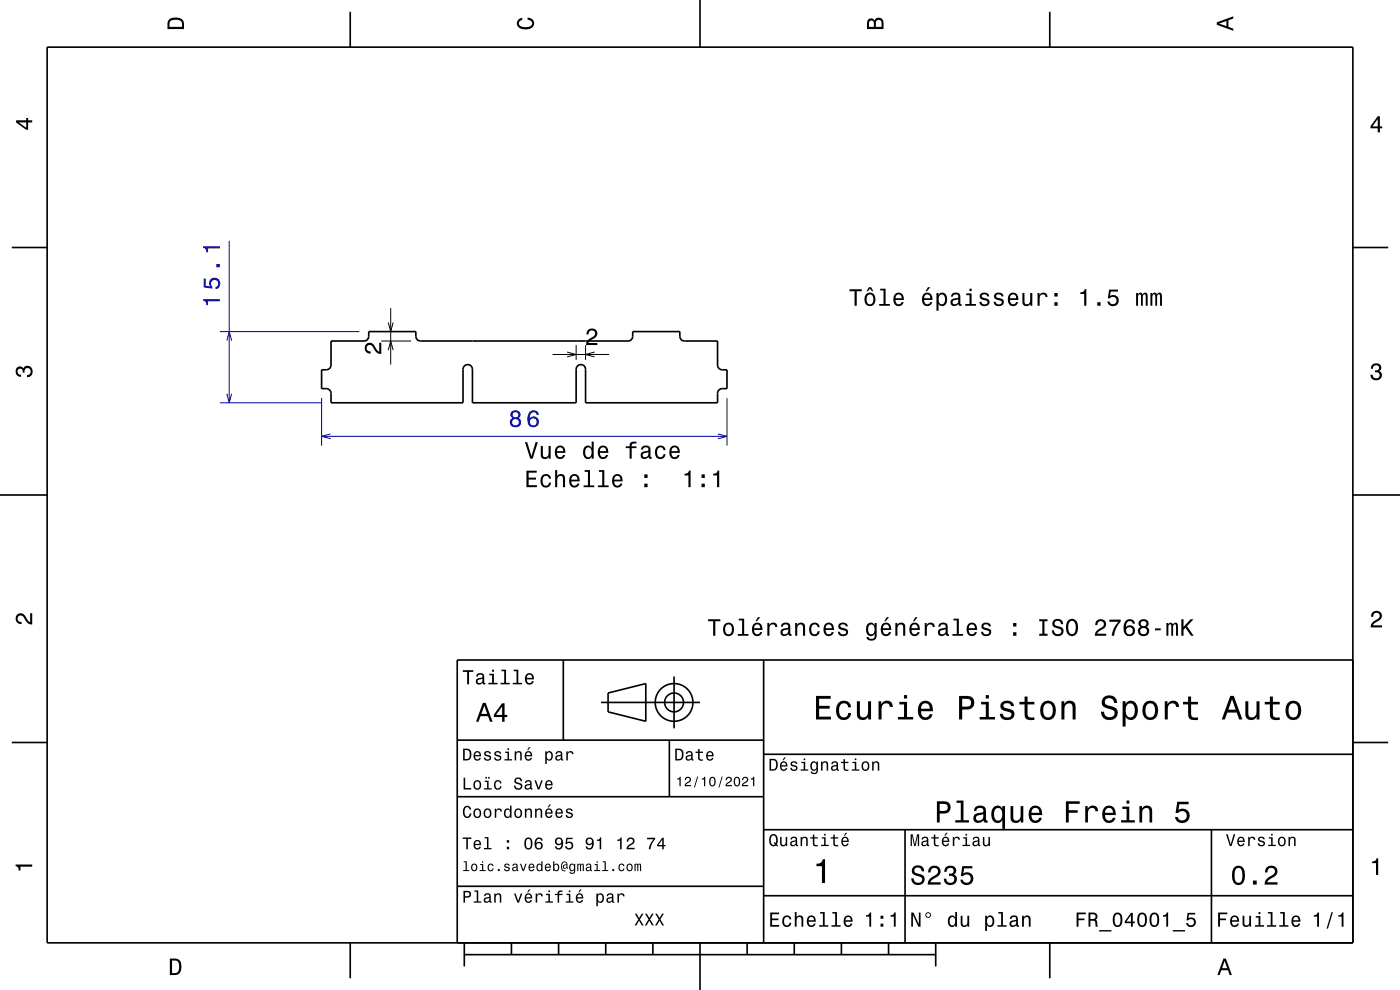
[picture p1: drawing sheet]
<svg xmlns="http://www.w3.org/2000/svg" width="297mm" height="210mm" viewBox="0 0 297 210" stroke-linecap="round" stroke-linejoin="round" font-family="sans-serif">
<path d="M46.6 70.3h29.6M46.6 85.4h21.6M68.2 84.4v10.2M154.2 84.4v10.2" fill="none" stroke="#0000a0" stroke-width=".21"/>
<path d="M80.9 72.3h6.3M122.2 73.2v3.1M124.2 73.2v3.1" fill="none" stroke="#000" stroke-width=".21"/>
<g fill="none" stroke="#000" stroke-width=".35">
<path d="M10 10h277v190h-277zM74.3 2.5v7.5M148.5 0v10M222.7 2.5v7.5M2.5 52.5h7.5M287 52.5h7.5M70.2 72.3h7.3l.4-.2 .3-.4v-1.4h10a1.87 1.87 0 0 0 .3 1.7l.7 .3h44l.5-.1 .4-.3 .1-.5v-1.1h10a1.87 1.87 0 0 0 .3 1.7l.7 .3h7l.1 5.4 .2 .4 .4 .3h1.3v4a1.87 1.87 0 0 0-1.7 .3l-.3 .7v2h-28v-7.1a1 1 0 0 0-1-1 1 1 0 0 0-1 1v7.1h-22v-7.1a1 1 0 0 0-1-1 1 1 0 0 0-1 1v7.1h-28l-.1-2.4-.6-.5-1.3-.1v-4a1.87 1.87 0 0 0 1.7-.2l.3-.7zM0 105h10M287 105h10M119.5 140v17M162 140v60M287 140h-190v60"/>
<path d="M2.5 157.5h7.5M97 157h65M127.5 149h21M129 147l8-2v8l-8-2zM142 157v12M143 143.5v11M287 157.5h7.5M97 169h65M162 176h125M162 160h125M192 176v24M257 176v24"/>
<path d="M97 188h65M162 190h125M74.3 200v7.5M98.5 202.5h100M98.5 200v5M108.5 200v2.5M118.5 200v2.5M128.5 200v2.5M138.5 200v2.5M148.5 200v10M158.5 200v2.5M168.5 200v2.5"/>
<path d="M178.5 200v2.5M188.5 200v2.5M198.5 200v5M222.7 200v7.5"/>
<circle cx="143" cy="149" r="2"/>
<circle cx="143" cy="149" r="4"/>
</g>
<g fill="#000">
<path d="M36 4a2.18 2.18 0 0 0-.5 2.2h3.5v-1.2a1.43 1.43 0 0 0-1.7-1.3zM36.3 4.4a2.15 2.15 0 0 1 2.2 .3l.1 1h-2.6v-1z" fill-rule="evenodd"/>
<path d="M109.9 4.2l.9-.4v.4a.7 .7 0 0 0-.7 .5 .7 .7 0 0 0 .3 .8 1.7 1.7 0 0 0 2.5-.5 .9 .9 0 0 0-1-.8v-.5a1.24 1.24 0 0 1 1.4 1.1 1.24 1.24 0 0 1-1 1.4 2.22 2.22 0 0 1-2.5-.7l-.2-.5z" fill-rule="evenodd"/>
<path d="M184.2 4.2l-.3 .7v1.3h3.5v-1.3a.98 .98 0 0 0-.7-1.1 .98 .98 0 0 0-1.2 .6 .84 .84 0 0 0-1.3-.2zM184.5 4.5a.54 .54 0 0 1 .6-.1 .54 .54 0 0 1 .3 .6v.7h-1zM185.9 4.4a.62 .62 0 0 1 .8-.1 .62 .62 0 0 1 .3 .6v.8h-1.2z" fill-rule="evenodd"/>
<path d="M258.1 4.7v.6l3.5 1.2v-.4l-1-.4v-1.4l1-.4v-.4zM258.6 5l1.6-.5v1z" fill-rule="evenodd"/>
<path d="M3.4 25.5v.5l2.1 1.5h.5v-1.5h.8v-.5h-.8v-.5h-.4v.5zM4 26h1.6v1.1z" fill-rule="evenodd"/>
<path d="M292.3 24.7l-1.6 2.1v.4h1.6v.9h.4v-.9h.5v-.4h-.5v-2.1zM292.3 25.2v1.6h-1.1z" fill-rule="evenodd"/>
<path d="M180.2 61.4v.4h1.1v3.1h.5v-3.1h1v-.4zM184.3 60.9l-.5 .9h.3l.5-.6 .4 .6h.3l-.5-.9zM183.7 62.4a1.53 1.53 0 0 0 .9 2.6 1.48 1.48 0 0 0 1.1-1.5 1.48 1.48 0 0 0-1.1-1.4l-.5 .1zM184 62.7a.67 .67 0 0 1 .7-.2 .67 .67 0 0 1 .5 .5 1.11 1.11 0 0 1-.6 1.6 1.17 1.17 0 0 1-.6-1.9zM186.7 61.2v.4h.7v2.9h-.9v.4h2.3v-.4h-.9v-3.3zM189.8 62.4a1.54 1.54 0 0 0 .8 2.6 1.06 1.06 0 0 0 1.1-.9h-.4l-.3 .3-.3 .2a.76 .76 0 0 1-.7-1h1.7a1.16 1.16 0 0 0-.4-1.3 1.16 1.16 0 0 0-1.5 .1zM190.2 62.7a.66 .66 0 0 1 .8-.2 .66 .66 0 0 1 .3 .8h-1.3zM196.9 60.9l-.6 .9h.3l.7-.9zM195.9 62.4a1.54 1.54 0 0 0 .8 2.6 1.05 1.05 0 0 0 1.1-.9h-.5l-.2 .3-.4 .2a.76 .76 0 0 1-.7-1h1.8a1.16 1.16 0 0 0-.5-1.3 1.16 1.16 0 0 0-1.4 .1zM196.2 62.7a.66 .66 0 0 1 .8-.2 .66 .66 0 0 1 .4 .8h-1.4zM198.7 62.1v3.8h.4v-1.5a.93 .93 0 0 0 1 .5 .93 .93 0 0 0 .8-.8 1.5 1.5 0 0 0-1-2l-.5 .1-.3 .4v-.5zM199.3 62.7a.63 .63 0 0 1 .7-.2 .63 .63 0 0 1 .4 .6 1.13 1.13 0 0 1-.6 1.5 1.18 1.18 0 0 1-.5-1.9zM202 62.3l-.2 .6h.3a.55 .55 0 0 1 .7-.5 .55 .55 0 0 1 .4 .8h-.2a1 1 0 0 0-1.1 .2 1 1 0 0 0-.2 1.1 .94 .94 0 0 0 1.6 0l.1 .3 .6 .1v-.4h-.2l-.1-1.6a1.02 1.02 0 0 0-1.7-.6zM202.2 63.8l1.1-.3a.77 .77 0 0 1-.2 .9 .77 .77 0 0 1-.9 0zM205 62.2v.4h.7v1.9h-.9v.4h2.2v-.4h-.9v-2.3zM205.7 61.2v.5h.4v-.5zM208.1 62.3a.76 .76 0 0 0-.2 .8 .76 .76 0 0 0 .7 .5l.9 .4a.63 .63 0 0 1-.6 .6 .63 .63 0 0 1-.7-.6h-.4a1.07 1.07 0 0 0 1.2 .9 1.07 1.07 0 0 0 .9-1.2l-.4-.3-1.1-.3a.54 .54 0 0 1 .4-.7 .54 .54 0 0 1 .6 .5h.5a1.03 1.03 0 0 0-.7-.9 1.03 1.03 0 0 0-1.1 .3zM211.1 62.3a.76 .76 0 0 0-.2 .8 .76 .76 0 0 0 .7 .5l.9 .4a.63 .63 0 0 1-.6 .6 .63 .63 0 0 1-.7-.6h-.4a1.07 1.07 0 0 0 1.2 .9 1.07 1.07 0 0 0 .9-1.2l-.4-.3-1.1-.3a.53 .53 0 0 1 .4-.7 .53 .53 0 0 1 .7 .5h.4a1.03 1.03 0 0 0-.7-.9 1.03 1.03 0 0 0-1.1 .3zM214.1 62.4a1.54 1.54 0 0 0 .8 2.6 1.06 1.06 0 0 0 1.1-.9h-.4l-.3 .3-.3 .2a.76 .76 0 0 1-.7-1h1.7a1.17 1.17 0 0 0-.5-1.3 1.17 1.17 0 0 0-1.4 .1zM214.5 62.7a.66 .66 0 0 1 .7-.2 .66 .66 0 0 1 .4 .8h-1.3zM216.9 62.1v1.8a.89 .89 0 0 0 .6 1 .89 .89 0 0 0 1.1-.5v.5h.4v-2.8h-.5v1.6a.64 .64 0 0 1-.3 .8 .64 .64 0 0 1-.8-.3l-.1-2.1zM220.1 62.1v2.8h.5v-1.6a.66 .66 0 0 1 .3-.8 .66 .66 0 0 1 .8 .3l.1 .2h.4a.89 .89 0 0 0-.7-.9 .89 .89 0 0 0-1 .5v-.5zM223.7 64.1v.8h.7v-.8zM223.7 62.1v.8h.7v-.8zM229.2 62v.4h.8v2.5h.5v-3.6h-.4a.77 .77 0 0 1-.9 .7zM232.8 64.1v.8h.7v-.8zM235.3 61.4l-.3 1.9h.4a.79 .79 0 0 1 1.2-.2 .79 .79 0 0 1 0 1.2 .79 .79 0 0 1-1.1-.1l-.1-.3h-.5a1.21 1.21 0 0 0 1.5 1.1 1.21 1.21 0 0 0 .8-1.6 1.21 1.21 0 0 0-1.7-.6l.1-1h1.6v-.4zM241 62.1v2.8h.4l.1-2.1 .3-.4 .2 .3 .1 2.2h.3v-1.9a.5 .5 0 0 1 .4-.6l.2 .2 .1 .4v1.9h.4v-1.9a.69 .69 0 0 0-.6-.9l-.5 .3-.2-.2-.3-.1-.5 .3v-.3zM244.1 62.1v2.8h.4v-1.9l.2-.5h.3l.1 .2v2.2h.4v-2.1l.3-.4 .2 .2 .1 .4v1.9h.4v-1.9a.69 .69 0 0 0-.5-.9l-.6 .3-.2-.2-.3-.1-.5 .3v-.3z" fill-rule="evenodd"/>
<path d="M291.1 77.4a1.08 1.08 0 0 1 1.4-.2 1.08 1.08 0 0 1 .4 1.2l-.3 .3a1.06 1.06 0 0 1 .5 1.3 1.06 1.06 0 0 1-1.2 .7 1.1 1.1 0 0 1-1.2-1.2h.5a.71 .71 0 0 0 1 .8 .71 .71 0 0 0 .1-1.3h-.6v-.4a.61 .61 0 0 0 .8-.3 .61 .61 0 0 0-.2-.8 .61 .61 0 0 0-.9 .2l-.1 .5h-.5z" fill-rule="evenodd"/>
<path d="M3.6 78a.86 .86 0 0 1 1.4 .2 1.06 1.06 0 0 1 1.2-.6 1.06 1.06 0 0 1 .7 1.2 1.1 1.1 0 0 1-1.2 1.2v-.4a.71 .71 0 0 0 .8-1 .71 .71 0 0 0-1.3-.1v.6h-.4a.61 .61 0 0 0-.3-.8 .61 .61 0 0 0-.8 .2 .61 .61 0 0 0 .2 .8l.6 .2v.4a1.15 1.15 0 0 1-1.2-.6 1.15 1.15 0 0 1 .3-1.3z" fill-rule="evenodd"/>
<path d="M3.6 130.4a1.22 1.22 0 0 1 2 .7l.4 .6 .4 .3v-1.9h.4v2.4a1.8 1.8 0 0 1-1.7-1.4 .71 .71 0 0 0-.9-.5 .71 .71 0 0 0-.5 .8 .71 .71 0 0 0 .9 .5v.5a1.18 1.18 0 0 1-1.2-.7 1.18 1.18 0 0 1 .2-1.3z" fill-rule="evenodd"/>
<path d="M150.2 131.4v.4h1.1v3.1h.5v-3.1h1v-.4zM153.7 132.4a1.53 1.53 0 0 0 .9 2.6 1.48 1.48 0 0 0 1.1-1.5 1.48 1.48 0 0 0-1.1-1.4l-.5 .1zM154 132.7a.67 .67 0 0 1 .7-.2 .67 .67 0 0 1 .5 .5 1.11 1.11 0 0 1-.6 1.6 1.17 1.17 0 0 1-.6-1.9zM156.7 131.2v.4h.7v2.9h-.9v.4h2.3v-.4h-.9v-3.3zM160.8 130.9l-.5 .9h.3l.7-.9zM159.8 132.4a1.54 1.54 0 0 0 .8 2.6 1.06 1.06 0 0 0 1.1-.9h-.4l-.3 .3-.3 .2a.76 .76 0 0 1-.7-1h1.7a1.16 1.16 0 0 0-.4-1.3 1.16 1.16 0 0 0-1.5 .1zM160.2 132.7a.66 .66 0 0 1 .8-.2 .66 .66 0 0 1 .3 .8h-1.3zM162.8 132.2v2.7h.4v-1.6a.66 .66 0 0 1 .4-.8 .66 .66 0 0 1 .8 .3l.1 .2h.4a.89 .89 0 0 0-.7-.9 .89 .89 0 0 0-1 .5v-.4zM165.9 132.3l-.2 .6h.4a.55 .55 0 0 1 .7-.5 .55 .55 0 0 1 .3 .8h-.2a1 1 0 0 0-1 .2 1 1 0 0 0-.3 1.1 .93 .93 0 0 0 1.7 0l.1 .3 .5 .1v-.4h-.2v-1.6a1.02 1.02 0 0 0-1.8-.6zM166.1 133.8l1.1-.3a.77 .77 0 0 1-.2 .9 .77 .77 0 0 1-.9 0zM168.7 132.2v2.7h.4v-1.6a.63 .63 0 0 1 .6-.9 .63 .63 0 0 1 .6 .8v1.7h.5v-1.8a.89 .89 0 0 0-.6-1 .89 .89 0 0 0-1.1 .5v-.4zM172 132.4a1.53 1.53 0 0 0 .8 2.6 1.06 1.06 0 0 0 1.1-1.1h-.4a.67 .67 0 0 1-.7 .7 .67 .67 0 0 1-.7-.6 1.12 1.12 0 0 1 .7-1.6 .59 .59 0 0 1 .7 .6h.4a1.09 1.09 0 0 0-.8-.9 1.09 1.09 0 0 0-1.1 .3zM175 132.4a1.54 1.54 0 0 0 .8 2.6 1.06 1.06 0 0 0 1.1-.9h-.5l-.2 .3-.4 .2a.76 .76 0 0 1-.6-1h1.7a1.16 1.16 0 0 0-.5-1.3 1.16 1.16 0 0 0-1.4 .1zM175.3 132.7a.66 .66 0 0 1 .8-.2 .66 .66 0 0 1 .4 .8h-1.3zM178.1 132.3a.75 .75 0 0 0-.2 .8 .75 .75 0 0 0 .7 .5l.9 .4a.63 .63 0 0 1-.6 .6 .63 .63 0 0 1-.7-.6h-.4a1.07 1.07 0 0 0 1.2 .9 1.07 1.07 0 0 0 .9-1.2l-.4-.3-1.1-.3a.54 .54 0 0 1 .4-.7 .54 .54 0 0 1 .6 .5h.5a1.03 1.03 0 0 0-.7-.9 1.03 1.03 0 0 0-1.1 .3zM184 132.4a1.58 1.58 0 0 0 .8 2.6l.4-.2 .4-.4a.73 .73 0 0 1-.4 1 .73 .73 0 0 1-1-.3h-.4a1.1 1.1 0 0 0 1.3 .8 1.1 1.1 0 0 0 .9-1.2v-2.5h-.4v.4l-.4-.4a.91 .91 0 0 0-1.2 .2zM184.3 132.7a.63 .63 0 0 1 .7-.2 .63 .63 0 0 1 .5 .6 1.11 1.11 0 0 1-.7 1.5 1.2 1.2 0 0 1-.5-1.9zM188.1 130.9l-.5 .9h.3l.7-.9zM187.1 132.4a1.54 1.54 0 0 0 .8 2.6 1.07 1.07 0 0 0 1.1-.9h-.4l-.2 .3-.4 .2a.76 .76 0 0 1-.7-1h1.8a1.17 1.17 0 0 0-.5-1.3 1.17 1.17 0 0 0-1.5 .1zM187.5 132.7a.66 .66 0 0 1 .8-.2 .66 .66 0 0 1 .3 .8h-1.3zM189.9 132.2v2.7h.5v-1.6a.63 .63 0 0 1 .4-.8 .63 .63 0 0 1 .8 .4v2h.4v-1.8a.89 .89 0 0 0-.6-1 .89 .89 0 0 0-1 .5v-.4zM194.2 130.9l-.5 .9h.3l.7-.9zM193.2 132.4a1.55 1.55 0 0 0 .8 2.6 1.07 1.07 0 0 0 1.1-.9h-.4l-.3 .3-.3 .2a.76 .76 0 0 1-.7-1h1.7a1.17 1.17 0 0 0-.4-1.3 1.17 1.17 0 0 0-1.5 .1zM193.6 132.7a.66 .66 0 0 1 .8-.2 .66 .66 0 0 1 .3 .8h-1.3zM196.2 132.2v2.7h.4v-1.6a.66 .66 0 0 1 .4-.8 .66 .66 0 0 1 .8 .3l.1 .2h.4a.89 .89 0 0 0-.7-.9 .89 .89 0 0 0-1 .5v-.4zM199.3 132.3l-.2 .6h.4a.55 .55 0 0 1 .6-.5 .55 .55 0 0 1 .4 .8h-.2a1 1 0 0 0-1 .2 1 1 0 0 0-.3 1.1 .93 .93 0 0 0 1.7 0l.1 .3 .5 .1v-.4h-.2v-1.6a1.02 1.02 0 0 0-.7-.8 1.02 1.02 0 0 0-1.1 .2zM199.5 133.8l1.1-.3a.77 .77 0 0 1-.2 .9 .77 .77 0 0 1-.9 0l-.1-.3zM202.3 131.2v.4h.7v2.9h-.9v.4h2.2v-.4h-.9v-3.3zM205.4 132.4a1.54 1.54 0 0 0 .8 2.6 1.06 1.06 0 0 0 1-.9h-.4l-.2 .3-.4 .2a.76 .76 0 0 1-.7-1h1.8a1.16 1.16 0 0 0-.5-1.3 1.16 1.16 0 0 0-1.4 .1zM205.7 132.7a.66 .66 0 0 1 .8-.2 .66 .66 0 0 1 .3 .8h-1.3zM208.4 132.3a.75 .75 0 0 0-.2 .8 .75 .75 0 0 0 .7 .5l.9 .4a.63 .63 0 0 1-.6 .6 .63 .63 0 0 1-.6-.6h-.5a1.07 1.07 0 0 0 1.2 .9 1.07 1.07 0 0 0 .9-1.2l-.4-.3-1.1-.3a.54 .54 0 0 1 .5-.7 .54 .54 0 0 1 .6 .5h.4a1.03 1.03 0 0 0-.7-.9 1.03 1.03 0 0 0-1.1 .3zM214.9 134.1v.8h.7v-.8zM214.9 132.2v.7h.7v-.7zM220.5 131.4v.4h.6v2.6h-.6v.5h1.7v-.5h-.6v-2.6h.6v-.4zM223.5 131.6a.96 .96 0 0 0-.2 1 .96 .96 0 0 0 .9 .6 .77 .77 0 0 1 .9 1 .83 .83 0 0 1-.9 .3 .83 .83 0 0 1-.6-.8h-.5a1.21 1.21 0 0 0 1.5 1.3 1.21 1.21 0 0 0 .8-1.8l-.8-.3a.71 .71 0 0 1-.9-.7 .7 .7 0 0 1 .8-.5 .7 .7 0 0 1 .6 .7h.4a1.16 1.16 0 0 0-.7-1.1 1.16 1.16 0 0 0-1.3 .3zM226.5 131.7a2.53 2.53 0 0 0 .4 3.1 1.21 1.21 0 0 0 1.7-.9 1.93 1.93 0 0 0-.9-2.6l-.8 .1zM227.1 131.8l.3-.1a1.7 1.7 0 0 1 .3 2.7l-.3 .1a1.69 1.69 0 0 1-.3-2.7zM232.7 131.7l-.4 .9h.5a.71 .71 0 0 1 .5-.8 .71 .71 0 0 1 .9 .5 .71 .71 0 0 1-.5 .8 1.8 1.8 0 0 0-1.4 1.8h2.4v-.5h-1.9a2.23 2.23 0 0 1 1.4-1.1 1.13 1.13 0 0 0 .1-1.7 1.13 1.13 0 0 0-1.6 .1zM235.3 131.4v.5h2a5.2 5.2 0 0 0-1.5 3h.5a5.3 5.3 0 0 1 1.4-3v-.5zM238.9 131.6a2.39 2.39 0 0 0 .2 3.3 1.16 1.16 0 0 0 1.5-.4 1.16 1.16 0 0 0-.2-1.5 1.16 1.16 0 0 0-1.6 0 1.02 1.02 0 0 1 .9-1.3 .58 .58 0 0 1 .6 .6h.5a1.12 1.12 0 0 0-.8-.9 1.12 1.12 0 0 0-1.1 .2zM238.8 133.8a.75 .75 0 0 1 1.5 0 .75 .75 0 0 1-1.5 0zM241.8 131.6a.83 .83 0 0 0 .2 1.4 1.11 1.11 0 0 0-.5 1.5 1.11 1.11 0 0 0 1.6 .4 1.03 1.03 0 0 0 .7-.9 1.03 1.03 0 0 0-.6-1 .89 .89 0 0 0 .4-1.1 .89 .89 0 0 0-1-.6zM241.9 133.9a.71 .71 0 0 1 1.4 0 .71 .71 0 0 1-1.4 0zM242 132.3a.6 .6 0 0 1 1.2 0 .6 .6 0 0 1-1.2 0zM245 133.3v.4h1.2v-.4zM247.4 132.2v2.7h.5v-2.1l.2-.3h.2l.2 .2v2.2h.4v-2.1l.3-.4 .2 .2 .1 .4v1.9h.4v-1.9a.69 .69 0 0 0-.5-.9l-.6 .3-.2-.2-.3-.1-.5 .3v-.2zM250.6 131.4v3.5h.5v-1.3l.4-.4 1.2 1.7h.5l-1.4-2.1 1.4-1.4h-.6l-1.5 1.6v-1.6z" fill-rule="evenodd"/>
<path d="M291.2 129.9a1.18 1.18 0 0 1 1.9 .3 1.18 1.18 0 0 1-1 1.7l-.5 .3-.3 .5h1.9v.4h-2.4a1.8 1.8 0 0 1 1.4-1.8 .71 .71 0 0 0 .5-.8 .71 .71 0 0 0-.9-.5 .71 .71 0 0 0-.5 .8h-.4z" fill-rule="evenodd"/>
<path d="M98.2 158.8v2.5h.9a1.37 1.37 0 0 0 .7-2.2 1.56 1.56 0 0 0-1.6-.3zM98.6 159.1a.98 .98 0 0 1 1.1 .7 .98 .98 0 0 1-.6 1.2h-.5zM100.7 159.6a1.04 1.04 0 0 0-.2 1.2 1.04 1.04 0 0 0 1 .5l.5-.5h-.3l-.4 .3a.54 .54 0 0 1-.5-.7h1.3a.83 .83 0 0 0-.4-.9 .83 .83 0 0 0-1 .1zM100.9 159.7l.2-.1a.47 .47 0 0 1 .5 .1 .47 .47 0 0 1 .1 .5h-.9zM102.9 159.5l-.2 .1a.69 .69 0 0 0 .9 .9l.2 .1a.43 .43 0 0 1-.4 .5 .43 .43 0 0 1-.4-.4h-.3a.74 .74 0 0 0 .9 .7 .74 .74 0 0 0 .5-1l-1-.4a.38 .38 0 0 1 .3-.5 .38 .38 0 0 1 .4 .4h.3a.78 .78 0 0 0-1.2-.4zM105.1 159.5l-.2 .1a.69 .69 0 0 0 .9 .9l.2 .1a.43 .43 0 0 1-.4 .5 .43 .43 0 0 1-.5-.4h-.3a.74 .74 0 0 0 .9 .7 .74 .74 0 0 0 .5-1l-.9-.4a.38 .38 0 0 1 .3-.5 .38 .38 0 0 1 .4 .4h.3a.77 .77 0 0 0-1.2-.4zM107.2 159.4v.3h.5v1.3h-.7v.3h1.6v-.3h-.6v-1.6zM107.7 158.7v.4h.3v-.4zM109.2 159.4v1.9h.3v-1.1a.45 .45 0 0 1 .4-.6 .45 .45 0 0 1 .5 .5v1.2h.3v-1.3a.63 .63 0 0 0-.5-.7 .63 .63 0 0 0-.7 .4v-.3zM112.2 158.5l-.4 .6h.3l.5-.6zM111.5 159.6a1.04 1.04 0 0 0-.2 1.2 1.04 1.04 0 0 0 1.1 .5l.5-.5h-.3l-.5 .3a.54 .54 0 0 1-.5-.7h1.3a.83 .83 0 0 0-.4-.9 .83 .83 0 0 0-1 .1zM111.8 159.7l.1-.1a.48 .48 0 0 1 .5 .1 .48 .48 0 0 1 .2 .5h-1zM115.7 159.4v2.7h.3v-1.1a.66 .66 0 0 0 .7 .4 .66 .66 0 0 0 .5-.6 .91 .91 0 0 0 0-1.1 .91 .91 0 0 0-1-.3l-.2 .3v-.3zM116.1 159.8a.45 .45 0 0 1 .5-.2 .45 .45 0 0 1 .3 .4 .65 .65 0 0 1 .1 .8 .65 .65 0 0 1-.7 .2 .98 .98 0 0 1-.2-1.2zM118.1 159.5l-.2 .4h.3a.39 .39 0 0 1 .4-.3 .39 .39 0 0 1 .3 .5h-.1a.65 .65 0 0 0-1 .4 .65 .65 0 0 0 .6 .9l.6-.3 .1 .2h.4v-.2l-.2-.1v-1.1a.72 .72 0 0 0-.5-.6 .72 .72 0 0 0-.7 .2zM118.2 160.6l.8-.3a.55 .55 0 0 1-.2 .7 .55 .55 0 0 1-.6 0zM120.1 159.4v1.9h.4v-1.1a.47 .47 0 0 1 .2-.6 .47 .47 0 0 1 .6 .2v.2h.4a.64 .64 0 0 0-.5-.7 .64 .64 0 0 0-.8 .4v-.3z" fill-rule="evenodd"/>
<path d="M98.2 142.2v.3h.9v2.7h.4v-2.7h.9v-.3zM101.3 143l-.3 .5h.4a.47 .47 0 0 1 .5-.4 .47 .47 0 0 1 .4 .6l-.2 .1a.84 .84 0 0 0-1 .2 .84 .84 0 0 0 0 1.1 .9 .9 0 0 0 1.3-.2l.1 .2 .5 .1v-.3l-.3-.1v-1.3a.87 .87 0 0 0-1.4-.5zM101.4 144.3l.9-.3a.66 .66 0 0 1-.1 .7 .66 .66 0 0 1-.8 .1zM103.8 142.9v.3h.6v1.6h-.8v.4h2v-.4h-.8v-1.9zM104.4 142.1v.4h.4v-.4zM106.4 142.1v.3h.6v2.4h-.8v.4h1.9v-.4h-.7v-2.7zM109 142.1v.3h.6v2.4h-.8v.4h1.9v-.4h-.7v-2.7zM111.6 143.1a1.32 1.32 0 0 0 .7 2.1 .9 .9 0 0 0 .9-.7h-.3l-.2 .3-.4 .1a.65 .65 0 0 1-.6-.8h1.6a1 1 0 0 0-.4-1.2 1 1 0 0 0-1.3 .2zM111.9 143.3a.57 .57 0 0 1 .7-.1 .57 .57 0 0 1 .3 .6h-1.2z" fill-rule="evenodd"/>
<path d="M102.4 149.1l-1.4 4h.5l.4-1.2h1.6l.4 1.2h.6l-1.5-4zM102.7 149.7l.7 1.7h-1.3zM106.5 149.2l-1.7 2.4v.5h1.7v1h.5v-1h.6v-.5h-.6v-2.4zM106.5 149.9v1.7h-1.3z" fill-rule="evenodd"/>
<path d="M143.2 158.8v2.5h.9a1.37 1.37 0 0 0 .7-2.2 1.56 1.56 0 0 0-1.6-.3zM143.6 159.1a.98 .98 0 0 1 1.1 .7 .98 .98 0 0 1-.6 1.2h-.5zM145.7 159.5l-.2 .4h.3a.39 .39 0 0 1 .5-.3 .39 .39 0 0 1 .3 .5h-.2a.65 .65 0 0 0-.9 .4 .65 .65 0 0 0 .5 .9l.7-.3v.2h.4v-.2l-.1-.1-.1-1.1a.73 .73 0 0 0-.4-.6 .73 .73 0 0 0-.8 .2zM145.8 160.6l.8-.3a.55 .55 0 0 1-.1 .7 .55 .55 0 0 1-.7 0zM148.1 158.9v.5h-.5v.3h.5v1.3a.75 .75 0 0 0 1 .4v-.3a.48 .48 0 0 1-.7-.3v-1.1h.7v-.3h-.7v-.5zM150 159.6a1.04 1.04 0 0 0-.2 1.2 1.04 1.04 0 0 0 1.1 .5l.5-.5h-.4l-.4 .3a.54 .54 0 0 1-.5-.7h1.3a.83 .83 0 0 0-.4-.9 .83 .83 0 0 0-1 .1zM150.3 159.7l.1-.1a.48 .48 0 0 1 .5 .1 .48 .48 0 0 1 .2 .5h-1z" fill-rule="evenodd"/>
<path d="M173.1 147.6v5h3.2v-.6h-2.5v-1.7h2.2v-.6h-2.2v-1.5h2.4v-.6zM177.8 149.2a2.59 2.59 0 0 0 .5 3.4 1.58 1.58 0 0 0 2.3-1.4h-.6a.95 .95 0 0 1-.9 1 .95 .95 0 0 1-1-.9 1.59 1.59 0 0 1 .9-2.1 .85 .85 0 0 1 .9 .8h.7a1.56 1.56 0 0 0-1.1-1.3 1.56 1.56 0 0 0-1.7 .5zM181.8 148.8v2.5a1.27 1.27 0 0 0 .9 1.4 1.27 1.27 0 0 0 1.5-.7v.6h.6v-3.8h-.6v2.2a.92 .92 0 0 1-.6 1.1 .92 .92 0 0 1-1.2-.4v-2.9zM186.4 148.8v3.8h.6v-2.2a.95 .95 0 0 1 .5-1.1 .95 .95 0 0 1 1.2 .3l.1 .4h.6a1.28 1.28 0 0 0-1-1.4 1.28 1.28 0 0 0-1.4 .8v-.6zM190.8 148.9v.5h1v2.7h-1.3v.5h3.2v-.5h-1.3v-3.2zM191.8 147.4v.8h.6v-.8zM195.1 149.2a2.62 2.62 0 0 0 .5 3.4 1.57 1.57 0 0 0 2.2-1.1h-.6l-.3 .5-.5 .2a1.08 1.08 0 0 1-1-1.3h2.5a1.66 1.66 0 0 0-.7-2 1.66 1.66 0 0 0-2.1 .3zM195.6 149.5a.94 .94 0 0 1 1.2-.2 .94 .94 0 0 1 .5 1h-1.9zM203.5 147.6v5h.6v-2.1h.8a1.47 1.47 0 0 0 1.8-1.2 1.47 1.47 0 0 0-1.5-1.7zM204.1 148.2a1.6 1.6 0 0 1 1.8 .5 .86 .86 0 0 1 0 .9 .86 .86 0 0 1-.9 .3h-.9zM208.1 148.9v.5h1v2.7h-1.3v.5h3.3v-.5h-1.3v-3.2zM209.1 147.4v.8h.7v-.8zM212.6 148.9a1.08 1.08 0 0 0-.3 1.2 1.08 1.08 0 0 0 1 .7l1.1 .4a.57 .57 0 0 1 .2 .6 .57 .57 0 0 1-.5 .4 .96 .96 0 0 1-1.4-.8h-.6a1.6 1.6 0 0 0 1.3 1.4 1.6 1.6 0 0 0 1.7-.8 1.13 1.13 0 0 0-1-1.6l-1.1-.3-.2-.4a.87 .87 0 0 1 .9-.5 .87 .87 0 0 1 .8 .6h.6a1.41 1.41 0 0 0-2.1-1.1zM217.4 147.8v1.1h-1.1v.5h1.1v2.6l.2 .4 .4 .3h1.4v-.5a.97 .97 0 0 1-1.4-.5v-2.3h1.4v-.5h-1.4v-1.1zM221.1 149.2a2.56 2.56 0 0 0 .5 3.4 1.72 1.72 0 0 0 1.8-.2 1.72 1.72 0 0 0 .6-1.7 1.7 1.7 0 0 0-.9-1.9 1.7 1.7 0 0 0-2 .4zM221.6 149.6a.96 .96 0 0 1 1-.4 .96 .96 0 0 1 .7 .8 1.59 1.59 0 0 1-1 2.2 1.19 1.19 0 0 1-1-1.5zM225.2 148.8v3.8h.6v-2.2a.97 .97 0 0 1 .5-1.1 .97 .97 0 0 1 1.1 .2l.1 .7v2.4h.7v-2.5a1.27 1.27 0 0 0-.9-1.4 1.27 1.27 0 0 0-1.5 .6v-.5zM234.1 147.9a1.38 1.38 0 0 0-.3 1.5 1.38 1.38 0 0 0 1.3 .9 1.25 1.25 0 0 1 1.4 .9 1.15 1.15 0 0 1-1.3 .9 1.15 1.15 0 0 1-1-1.1h-.7a1.8 1.8 0 0 0 1.7 1.8 1.8 1.8 0 0 0 1.9-1.6 1.46 1.46 0 0 0-1.5-1.4l-.6-.2a.83 .83 0 0 1-.5-1.1 .83 .83 0 0 1 1.2-.3l.5 .5 .1 .4h.7a1.67 1.67 0 0 0-1-1.6 1.67 1.67 0 0 0-1.9 .4zM238.2 148.8v5.3h.6v-2.1a1.32 1.32 0 0 0 1.4 .7 1.32 1.32 0 0 0 1.1-1.1 2.43 2.43 0 0 0-.8-2.8 1.21 1.21 0 0 0-1.7 .5v-.5zM239.1 149.6a.9 .9 0 0 1 .9-.4 .9 .9 0 0 1 .7 .8 1.61 1.61 0 0 1-.9 2.2 1.18 1.18 0 0 1-1-1.5zM242.8 149.2a2.56 2.56 0 0 0 .5 3.4 1.72 1.72 0 0 0 1.8-.2 1.72 1.72 0 0 0 .6-1.7 1.7 1.7 0 0 0-.9-1.9 1.7 1.7 0 0 0-2 .4zM243.3 149.6a.96 .96 0 0 1 1-.4 .96 .96 0 0 1 .7 .8 1.59 1.59 0 0 1-1 2.2 1.19 1.19 0 0 1-1-1.5zM247.1 148.8v3.8h.6v-2.2a.95 .95 0 0 1 .5-1.1 .95 .95 0 0 1 1.2 .3l.1 .4h.6a1.28 1.28 0 0 0-1-1.4 1.28 1.28 0 0 0-1.4 .8v-.6zM252 147.8v1.1h-1v.5h1l.1 2.6 .2 .4 .4 .3h1.4v-.5a.97 .97 0 0 1-1.4-.5v-2.3h1.4v-.5h-1.4v-1.1zM261 147.6l-1.8 5h.6l.6-1.4h2l.5 1.4h.7l-1.9-5zM261.4 148.3l.7 2.2h-1.5zM264.2 148.8v2.5a1.27 1.27 0 0 0 .9 1.4 1.27 1.27 0 0 0 1.5-.7v.6h.6v-3.8h-.6v2.2a.92 .92 0 0 1-.6 1.1 .92 .92 0 0 1-1.1-.4l-.1-2.9zM269.4 147.8v1.1h-1.1v.5h1.1v2.6l.2 .4 .4 .3 .7 .1 .8-.1v-.5a.97 .97 0 0 1-1.4-.5l-.1-2.3h1.5v-.5h-1.5v-1.1zM273.1 149.2a2.56 2.56 0 0 0 .6 3.4 1.72 1.72 0 0 0 1.8-.2 1.72 1.72 0 0 0 .6-1.7 1.7 1.7 0 0 0-.9-1.9 1.7 1.7 0 0 0-2.1 .4zM273.6 149.6a.96 .96 0 0 1 1-.4 .96 .96 0 0 1 .7 .8 1.59 1.59 0 0 1-.9 2.2 1.19 1.19 0 0 1-1.1-1.5z" fill-rule="evenodd"/>
<path d="M98.4 165v2.5h1.6v-.3h-1.3v-2.2zM100.6 165.7a1.04 1.04 0 0 0-.1 1.3 1.04 1.04 0 0 0 1.1 .5 1.04 1.04 0 0 0 .5-1.3 1.04 1.04 0 0 0-1.2-.7zM100.9 165.9a.48 .48 0 0 1 .5-.1 .48 .48 0 0 1 .3 .4 .66 .66 0 0 1 0 .7 .66 .66 0 0 1-.7 .3 .98 .98 0 0 1-.1-1.3zM103 164.8v.4h.3v-.4zM103.6 164.8v.4h.3v-.4zM102.8 165.6v.3h.5v1.3h-.6v.3h1.6v-.3h-.7v-1.6zM105 165.7a1.04 1.04 0 0 0-.2 1.2 1.04 1.04 0 0 0 1.1 .6l.4-.4 .1-.3h-.3l-.3 .4a.73 .73 0 0 1-.7-.7 .73 .73 0 0 1 .7-.7l.3 .4h.3a.78 .78 0 0 0-.6-.7 .78 .78 0 0 0-.8 .2zM109.3 165.1a.69 .69 0 0 0-.2 .8 .69 .69 0 0 0 .7 .4l.3 .1a.46 .46 0 0 1 .3 .7 .46 .46 0 0 1-.7 .1l-.3-.6h-.4a.86 .86 0 0 0 1.1 1 .86 .86 0 0 0 .5-1.3l-.8-.3a.44 .44 0 0 1-.1-.8 .44 .44 0 0 1 .7 .3v.2h.4a.85 .85 0 0 0-.6-.8 .85 .85 0 0 0-.9 .2zM111.6 165.6l-.2 .5h.3a.39 .39 0 0 1 .4-.4 .39 .39 0 0 1 .3 .6h-.1a.65 .65 0 0 0-1 .4 .65 .65 0 0 0 .6 .8l.6-.3 .1 .2 .4 .1v-.3h-.2v-1.1a.72 .72 0 0 0-.5-.6 .72 .72 0 0 0-.7 .1zM111.7 166.7l.8-.2a.55 .55 0 0 1-.2 .6 .55 .55 0 0 1-.6 .1zM113.4 165.5l.7 2h.3l.7-2h-.3l-.5 1.6-.6-1.6zM115.9 165.7a1.04 1.04 0 0 0-.2 1.2 1.04 1.04 0 0 0 1 .6l.5-.6h-.3l-.4 .4a.54 .54 0 0 1-.5-.7h1.2a.83 .83 0 0 0-.3-1 .83 .83 0 0 0-1 .1zM116.1 165.9l.2-.1a.47 .47 0 0 1 .4 .1 .47 .47 0 0 1 .2 .4h-.9z" fill-rule="evenodd"/>
<path d="M98.4 171.2a1.45 1.45 0 0 0 .7 2.3 .94 .94 0 0 0 .9-1h-.3a.59 .59 0 0 1-.8 .7 1.31 1.31 0 0 1 .2-2l.3 .1 .2 .4h.4a.85 .85 0 0 0-.6-.8 .85 .85 0 0 0-1 .3zM100.6 171.7a1.04 1.04 0 0 0-.1 1.3 1.04 1.04 0 0 0 1.1 .5 1.04 1.04 0 0 0 .5-1.3 1.04 1.04 0 0 0-1.2-.7zM100.9 171.9a.48 .48 0 0 1 .5-.1 .48 .48 0 0 1 .3 .4 .66 .66 0 0 1 0 .7 .66 .66 0 0 1-.7 .3 .98 .98 0 0 1-.1-1.3zM102.8 171.7a1.04 1.04 0 0 0-.2 1.3 1.04 1.04 0 0 0 1.2 .5 1.04 1.04 0 0 0 .5-1.3 1.04 1.04 0 0 0-1.2-.7zM103 171.9a.48 .48 0 0 1 .5-.1 .48 .48 0 0 1 .4 .4 .66 .66 0 0 1 0 .7 .66 .66 0 0 1-.7 .3 .97 .97 0 0 1-.2-1.3zM105 171.5v2h.3v-1.1a.47 .47 0 0 1 .2-.6 .47 .47 0 0 1 .6 .2l.1 .1h.3a.64 .64 0 0 0-.5-.6 .64 .64 0 0 0-.7 .4v-.4zM107.1 171.7a1.06 1.06 0 0 0-.2 1.2 1.06 1.06 0 0 0 .9 .6l.4-.3v.3h.3v-2.6h-.3v.9a.63 .63 0 0 0-1.1-.1zM107.4 171.9a.44 .44 0 0 1 .4-.1 .44 .44 0 0 1 .4 .4 .65 .65 0 0 1 0 .7 .65 .65 0 0 1-.7 .3l-.2-.4zM109.3 171.7a1.04 1.04 0 0 0-.1 1.3 1.04 1.04 0 0 0 1.1 .5 1.04 1.04 0 0 0 .5-1.3 1.04 1.04 0 0 0-1.2-.7zM109.5 171.9a.48 .48 0 0 1 .6-.1 .48 .48 0 0 1 .3 .4 .66 .66 0 0 1 0 .7 .66 .66 0 0 1-.7 .3 .98 .98 0 0 1-.2-1.3zM111.4 171.5v2h.3v-1.1a.45 .45 0 0 1 .3-.7 .45 .45 0 0 1 .5 .6v1.2h.4v-1.3a.63 .63 0 0 0-.5-.7 .63 .63 0 0 0-.7 .3v-.3zM113.5 171.5v2h.3v-1.1a.45 .45 0 0 1 .3-.6 .45 .45 0 0 1 .6 .2v1.5h.3v-1.3a.63 .63 0 0 0-.4-.7 .63 .63 0 0 0-.8 .3v-.3zM116.5 170.7l-.3 .6h.2l.5-.6zM115.9 171.7a1.04 1.04 0 0 0-.2 1.2 1.04 1.04 0 0 0 1 .6l.5-.6h-.3l-.4 .4a.54 .54 0 0 1-.5-.7h1.2a.83 .83 0 0 0-.3-1 .83 .83 0 0 0-1 .1zM116.1 171.9l.2-.1a.47 .47 0 0 1 .4 .1 .47 .47 0 0 1 .2 .4h-.9zM118 171.7a1.04 1.04 0 0 0-.2 1.2 1.04 1.04 0 0 0 1.1 .6l.5-.6h-.3l-.5 .4a.53 .53 0 0 1-.5-.7h1.3a.83 .83 0 0 0-.3-1 .83 .83 0 0 0-1.1 .1zM118.3 171.9l.1-.1a.47 .47 0 0 1 .5 .1 .47 .47 0 0 1 .2 .4h-1zM120.2 171.6l-.1 .2a.69 .69 0 0 0 .8 .9l.3 .1a.43 .43 0 0 1-.4 .5 .43 .43 0 0 1-.5-.4h-.3a.74 .74 0 0 0 .9 .7 .74 .74 0 0 0 .5-1.1l-1-.3a.38 .38 0 0 1 .3-.5 .38 .38 0 0 1 .5 .3h.3a.77 .77 0 0 0-1.3-.4z" fill-rule="evenodd"/>
<path d="M143.7 165.1v.3h.4v1.4h.3v-2zM145.5 164.9l-.2 .6h.2a.4 .4 0 0 1 .3-.5 .4 .4 0 0 1 .5 .3 .4 .4 0 0 1-.3 .5l-.1 .1a.93 .93 0 0 0-.7 .9h1.4v-.3h-1.1l.5-.4a.67 .67 0 0 0 .5-1 .67 .67 0 0 0-1-.2zM147.9 164.7l-.7 2.3h.2l.7-2.3zM148.9 165.1v.3h.4v1.4h.3v-2zM150.6 165a1.15 1.15 0 0 0 .5 1.8 1.16 1.16 0 0 0 .5-1.8 .63 .63 0 0 0-1 0zM150.9 165.1l.2-.1a.98 .98 0 0 1 0 1.6l-.2-.1-.2-.3v-.7zM153.1 164.7l-.7 2.3h.2l.7-2.3zM154.1 164.9l-.2 .6h.3a.4 .4 0 0 1 .3-.5 .4 .4 0 0 1 .5 .3 .4 .4 0 0 1-.3 .5l-.2 .1a.93 .93 0 0 0-.6 .9h1.4v-.3h-1.1l.5-.4a.67 .67 0 0 0 .5-1 .67 .67 0 0 0-1.1-.2zM155.8 165a1.15 1.15 0 0 0 .5 1.8 1.16 1.16 0 0 0 .5-1.8 .63 .63 0 0 0-1 0zM156.1 165.1l.2-.1a.98 .98 0 0 1 0 1.6l-.2-.1-.2-.3v-.7zM157.6 164.9l-.2 .6h.3a.4 .4 0 0 1 .3-.5 .4 .4 0 0 1 .5 .3 .4 .4 0 0 1-.3 .5l-.2 .1a.94 .94 0 0 0-.6 .9h1.3v-.3h-1l.4-.4a.67 .67 0 0 0 .6-1 .67 .67 0 0 0-1.1-.2zM159.3 165.1v.3h.5v1.4h.2v-2z" fill-rule="evenodd"/>
<path d="M163.2 161v2.5h.9a1.37 1.37 0 0 0 .7-2.2 1.58 1.58 0 0 0-1.6-.3zM163.6 161.3a.98 .98 0 0 1 1.1 .7 .98 .98 0 0 1-.6 1.2h-.5zM166.4 160.7l-.4 .6h.2l.5-.6zM165.7 161.7a1.04 1.04 0 0 0-.2 1.2 1.04 1.04 0 0 0 1 .6l.5-.6h-.3l-.4 .4a.54 .54 0 0 1-.5-.7h1.3a.83 .83 0 0 0-.4-1 .83 .83 0 0 0-1 .1zM165.9 161.9l.2-.1a.48 .48 0 0 1 .5 .1 .48 .48 0 0 1 .1 .4h-.9zM167.9 161.6l-.2 .2a.68 .68 0 0 0 .9 .9l.2 .1a.43 .43 0 0 1-.4 .5 .43 .43 0 0 1-.4-.4h-.3a.74 .74 0 0 0 .9 .7 .74 .74 0 0 0 .5-1.1l-1-.3a.38 .38 0 0 1 .3-.5 .38 .38 0 0 1 .4 .4l.3-.1a.78 .78 0 0 0-1.2-.4zM170 161.6v.3h.5v1.3h-.7v.3h1.7v-.3h-.7v-1.6zM170.5 160.9v.3h.3v-.3zM172.1 161.7a1.06 1.06 0 0 0-.2 1.2 1.06 1.06 0 0 0 .9 .6l.4-.3a.52 .52 0 0 1-.2 .7 .52 .52 0 0 1-.7-.3h-.3a.78 .78 0 0 0 .9 .6 .78 .78 0 0 0 .6-.8v-1.9h-.3v.4l-.2-.3a.64 .64 0 0 0-.9 .1zM172.4 161.9a.45 .45 0 0 1 .4-.1 .45 .45 0 0 1 .4 .4 .65 .65 0 0 1 0 .7 .65 .65 0 0 1-.7 .3l-.2-.4zM174.2 161.5v2h.3v-1.1a.45 .45 0 0 1 .3-.6 .45 .45 0 0 1 .5 .2l.1 1.5h.3v-1.3a.63 .63 0 0 0-.5-.7 .63 .63 0 0 0-.7 .3v-.3zM176.6 161.6l-.2 .5h.3a.39 .39 0 0 1 .4-.4 .39 .39 0 0 1 .3 .6h-.1a.65 .65 0 0 0-1 .4 .65 .65 0 0 0 .6 .8l.6-.3 .1 .2 .4 .1-.2-.4v-1a.73 .73 0 0 0-1.2-.5zM176.7 162.7l.8-.2a.55 .55 0 0 1-.2 .6 .55 .55 0 0 1-.6 .1zM178.9 161v.6h-.5v.3h.5l.1 1.3a.75 .75 0 0 0 1 .3v-.3a.48 .48 0 0 1-.7-.2v-1.1h.7v-.3h-.7v-.6zM180.8 161.6v.3h.5v1.3h-.6v.3h1.6v-.3h-.6v-1.6zM181.3 160.9v.3h.4v-.3zM183 161.7a1.04 1.04 0 0 0-.2 1.3 1.04 1.04 0 0 0 1.2 .5 1.04 1.04 0 0 0 .4-1.3 1.04 1.04 0 0 0-1.2-.7zM183.2 161.9a.48 .48 0 0 1 .5-.1 .48 .48 0 0 1 .4 .4 .66 .66 0 0 1 0 .7 .66 .66 0 0 1-.7 .3 .98 .98 0 0 1-.2-1.3zM185 161.5v2h.3v-1.1a.45 .45 0 0 1 .3-.6 .45 .45 0 0 1 .6 .2v1.5h.3v-1.3a.63 .63 0 0 0-.4-.7 .63 .63 0 0 0-.8 .3v-.3z" fill-rule="evenodd"/>
<path d="M163.4 177.2a1.45 1.45 0 0 0 .7 2.3l.5-.2 .3 .3 .2-.2-.3-.3a1.53 1.53 0 0 0-.5-2.2l-.6 .1zM163.8 177.3l.3-.1a1.21 1.21 0 0 1 .5 1.7l-.3-.3-.2 .2 .3 .3a.45 .45 0 0 1-.7-.1 1.62 1.62 0 0 1 .1-1.7zM165.5 177.5v1.3a.63 .63 0 0 0 .4 .7 .63 .63 0 0 0 .8-.3v.3h.3v-2h-.3v1.2a.46 .46 0 0 1-.3 .5 .46 .46 0 0 1-.6-.2v-1.5zM167.9 177.6l-.2 .5h.3a.39 .39 0 0 1 .5-.4 .39 .39 0 0 1 .2 .6h-.1a.65 .65 0 0 0-.9 .4 .65 .65 0 0 0 .5 .8l.6-.3 .1 .2 .4 .1v-.3h-.2v-1.1a.73 .73 0 0 0-1.2-.5zM168 178.7l.8-.2a.55 .55 0 0 1-.2 .6 .55 .55 0 0 1-.6 .1zM169.8 177.5v2h.4v-1.1a.45 .45 0 0 1 .2-.6 .45 .45 0 0 1 .6 .2v1.5h.3v-1.3a.63 .63 0 0 0-.4-.7 .63 .63 0 0 0-.8 .3v-.3zM172.4 177v.6h-.5v.3h.5l.1 1.3a.75 .75 0 0 0 1 .3v-.3a.49 .49 0 0 1-.7-.2v-1.1h.7v-.3h-.7v-.6zM174.3 177.6v.3h.5v1.3h-.6v.3h1.6v-.3h-.6v-1.6zM174.8 176.9v.3h.4v-.3zM176.8 177v.6h-.6v.3h.6v1.3a.74 .74 0 0 0 1 .3v-.3a.49 .49 0 0 1-.7-.2v-1.1h.7v-.3h-.7v-.6zM179.4 176.7l-.4 .6h.2l.5-.6zM178.7 177.7a1.04 1.04 0 0 0-.2 1.2 1.04 1.04 0 0 0 1 .6l.5-.6h-.3l-.4 .4a.54 .54 0 0 1-.5-.7h1.3a.83 .83 0 0 0-.4-1 .83 .83 0 0 0-1 .1zM178.9 177.9l.2-.1a.48 .48 0 0 1 .5 .1 .48 .48 0 0 1 .1 .4h-.9z" fill-rule="evenodd"/>
<path d="M193.2 177v2.5h.3v-2.3l.4 2.3h.3l.5-2.3v2.3h.3v-2.5h-.5l-.4 2.2-.5-2.2zM195.7 177.6l-.2 .5h.3a.39 .39 0 0 1 .5-.4 .39 .39 0 0 1 .3 .6h-.2a.65 .65 0 0 0-.9 .4 .65 .65 0 0 0 .5 .8l.7-.3v.2l.4 .1v-.3h-.1l-.1-1.1a.73 .73 0 0 0-1.2-.5zM195.8 178.7l.8-.2a.55 .55 0 0 1-.1 .6 .55 .55 0 0 1-.7 .1zM198.1 177v.6h-.5v.3h.5v1.3a.74 .74 0 0 0 1 .3v-.3a.49 .49 0 0 1-.7-.2v-1.1h.7v-.3h-.7v-.6zM200.7 176.7l-.4 .6h.3l.5-.6zM200 177.7a1.04 1.04 0 0 0-.2 1.2 1.04 1.04 0 0 0 1.1 .6l.5-.6h-.4l-.4 .4a.54 .54 0 0 1-.5-.7h1.3a.83 .83 0 0 0-.4-1 .83 .83 0 0 0-1 .1zM200.3 177.9l.1-.1a.48 .48 0 0 1 .5 .1 .48 .48 0 0 1 .2 .4h-1zM202.1 177.5v2h.3v-1.1a.47 .47 0 0 1 .3-.6 .47 .47 0 0 1 .6 .2v.1h.3a.64 .64 0 0 0-.4-.6 .64 .64 0 0 0-.8 .4v-.4zM204.3 177.6v.3h.5v1.3h-.6v.3h1.6v-.3h-.6v-1.6zM204.8 176.9v.3h.4v-.3zM206.6 177.6l-.2 .5h.3a.39 .39 0 0 1 .4-.4 .39 .39 0 0 1 .3 .6h-.1a.65 .65 0 0 0-1 .4 .65 .65 0 0 0 .6 .8l.6-.3 .1 .2 .4 .1v-.3h-.2v-1.1a.72 .72 0 0 0-.5-.6 .72 .72 0 0 0-.7 .1zM206.7 178.7l.8-.2a.55 .55 0 0 1-.2 .6 .55 .55 0 0 1-.6 .1zM208.5 177.5v1.3a.63 .63 0 0 0 .5 .7 .63 .63 0 0 0 .7-.3v.3h.3v-2h-.3v1.2a.46 .46 0 0 1-.3 .5 .46 .46 0 0 1-.6-.2v-1.5z" fill-rule="evenodd"/>
<path d="M198.8 170v4.5h.6v-1.9a1.96 1.96 0 0 0 2.2-.7 1.29 1.29 0 0 0-1.3-1.9zM199.4 170.5a1.44 1.44 0 0 1 1.6 .4 .77 .77 0 0 1-.1 .9 .77 .77 0 0 1-.8 .2h-.7zM202.9 169.8v.5h.9v3.7h-1.2v.5h3v-.5h-1.2v-4.2zM207 171.2l-.4 .8h.5a.71 .71 0 0 1 .9-.7 .71 .71 0 0 1 .5 1l-.3 .1a1.47 1.47 0 0 0-1.7 1.2 .94 .94 0 0 0 1 1l.6-.2 .6-.4 .1 .4 .7 .1v-.5h-.3v-2.1a1.31 1.31 0 0 0-2.2-.7zM207.2 173.1l1.4-.4a.99 .99 0 0 1-.3 1.1 .99 .99 0 0 1-1.1 .1l-.1-.4zM210.7 171.4a2.43 2.43 0 0 0 .4 3.1 1.12 1.12 0 0 0 1.5-.6v1.9h.6v-4.8h-.6v.5a1.14 1.14 0 0 0-1.9-.1zM211.1 171.7a.8 .8 0 0 1 .9-.3 .8 .8 0 0 1 .6 .7 1.43 1.43 0 0 1-.9 2 1.52 1.52 0 0 1-.6-2.4zM214.4 171v2.3a1.14 1.14 0 0 0 .8 1.2 1.14 1.14 0 0 0 1.3-.6v.6h.6v-3.5h-.6v2a.83 .83 0 0 1-.5 1 .83 .83 0 0 1-1-.4v-2.6zM218.6 171.4a1.98 1.98 0 0 0 1 3.2 1.36 1.36 0 0 0 1.4-1.1h-.5l-.3 .4-.5 .2a.97 .97 0 0 1-.9-1.2h2.3a1.5 1.5 0 0 0-.6-1.8 1.5 1.5 0 0 0-1.9 .3zM219 171.6a.85 .85 0 0 1 1.1-.1 .85 .85 0 0 1 .4 .9h-1.7zM226.1 170v4.5h.6v-2.1h1.9v-.5h-1.9v-1.4h2.4v-.5zM230.2 171v3.5h.6v-2a.85 .85 0 0 1 .5-1 .85 .85 0 0 1 1 .3l.1 .3h.5a1.15 1.15 0 0 0-.8-1.2 1.15 1.15 0 0 0-1.4 .7v-.6zM234.2 171.4a1.98 1.98 0 0 0 1 3.2 1.36 1.36 0 0 0 1.4-1.1h-.5l-.3 .4-.5 .2a.97 .97 0 0 1-.9-1.2h2.3a1.5 1.5 0 0 0-.6-1.8 1.5 1.5 0 0 0-1.9 .3zM234.7 171.6a.85 .85 0 0 1 1-.1 .85 .85 0 0 1 .4 .9h-1.7zM238.1 171.1v.5h.9v2.4h-1.2v.5h2.9v-.5h-1.1v-2.9zM239 169.8v.7h.6v-.7zM241.7 171v3.5h.6v-2a.82 .82 0 0 1 .5-1 .82 .82 0 0 1 1 .4l.1 2.6h.5v-2.3a1.14 1.14 0 0 0-.8-1.3 1.14 1.14 0 0 0-1.3 .6v-.5zM249.7 170.1l-.3 2.4h.5a1.01 1.01 0 0 1 1.5-.3 1.01 1.01 0 0 1 .1 1.5 1.01 1.01 0 0 1-1.5-.1l-.1-.3h-.6a1.56 1.56 0 0 0 1.8 1.3 1.56 1.56 0 0 0 1.2-1.9 1.56 1.56 0 0 0-1.9-1.1l-.4 .2 .2-1.2h2v-.5z" fill-rule="evenodd"/>
<path d="M260.1 177l.8 2.5h.4l.8-2.5h-.4l-.6 2.1-.7-2.1zM262.7 177.7a1.04 1.04 0 0 0-.2 1.2 1.04 1.04 0 0 0 1 .6l.5-.6h-.3l-.4 .4a.54 .54 0 0 1-.5-.7h1.3a.83 .83 0 0 0-.4-1 .83 .83 0 0 0-1 .1zM262.9 177.9l.2-.1a.48 .48 0 0 1 .5 .1 .48 .48 0 0 1 .1 .4h-.9zM264.8 177.5v2h.3v-1.1a.47 .47 0 0 1 .3-.6 .47 .47 0 0 1 .6 .2v.1h.3a.64 .64 0 0 0-.5-.6 .64 .64 0 0 0-.7 .4v-.4zM267 177.6l-.1 .2a.69 .69 0 0 0 .9 .9l.2 .1a.43 .43 0 0 1-.4 .5 .43 .43 0 0 1-.5-.4h-.3a.74 .74 0 0 0 .9 .7 .74 .74 0 0 0 .5-1.1l-.9-.3a.38 .38 0 0 1 .3-.5 .38 .38 0 0 1 .4 .4l.3-.1a.78 .78 0 0 0-1.3-.4zM269.2 177.6v.3h.5v1.3h-.7v.3h1.6v-.3h-.6v-1.6zM269.7 176.9v.3h.3v-.3zM271.3 177.7a1.04 1.04 0 0 0-.1 1.3 1.04 1.04 0 0 0 1.1 .5 1.04 1.04 0 0 0 .5-1.3 1.04 1.04 0 0 0-1.2-.7zM271.5 177.9a.48 .48 0 0 1 .6-.1 .48 .48 0 0 1 .3 .4 .67 .67 0 0 1 0 .7 .67 .67 0 0 1-.7 .3 .98 .98 0 0 1-.2-1.3zM273.3 177.5v2h.4v-1.1a.45 .45 0 0 1 .3-.7 .45 .45 0 0 1 .5 .6v1.2h.4v-1.3a.63 .63 0 0 0-.5-.7 .63 .63 0 0 0-.7 .3v-.3z" fill-rule="evenodd"/>
<path d="M3.3 183.4h3.5v.4h-2.5v.9h-.3a.77 .77 0 0 0-.7-1z" fill-rule="evenodd"/>
<path d="M98.3 189v2.5h.4v-1.1a.96 .96 0 0 0 1.2-.7 .67 .67 0 0 0-.7-.7zM98.7 189.3h.4a.43 .43 0 0 1 .5 .4 .43 .43 0 0 1-.5 .4h-.4zM100.6 188.9v.3h.5v2h-.6v.3h1.6v-.3h-.6v-2.3zM102.9 189.6l-.2 .5h.3a.39 .39 0 0 1 .5-.4 .39 .39 0 0 1 .2 .6h-.1a.65 .65 0 0 0-.9 .4 .65 .65 0 0 0 .5 .8l.6-.3 .1 .2 .4 .1v-.3h-.2v-1.1a.73 .73 0 0 0-1.2-.5zM103 190.7l.8-.2a.55 .55 0 0 1-.2 .6 .55 .55 0 0 1-.6 .1zM104.8 189.5v2h.4v-1.1a.45 .45 0 0 1 .2-.6 .45 .45 0 0 1 .6 .2v1.5h.3v-1.3a.63 .63 0 0 0-.4-.7 .63 .63 0 0 0-.8 .3v-.3zM109 189.5l.8 2h.3l.7-2h-.3l-.6 1.6-.5-1.6zM112.2 188.7l-.4 .6h.3l.5-.6zM111.5 189.7a1.04 1.04 0 0 0-.2 1.2 1.04 1.04 0 0 0 1.1 .6l.5-.6h-.3l-.5 .4a.54 .54 0 0 1-.5-.7h1.3a.83 .83 0 0 0-.4-1 .83 .83 0 0 0-1 .1zM111.8 189.9l.1-.1a.48 .48 0 0 1 .5 .1 .48 .48 0 0 1 .2 .4h-1zM113.6 189.5v2h.4v-1.1a.47 .47 0 0 1 .2-.6 .47 .47 0 0 1 .6 .2v.1h.4a.64 .64 0 0 0-.5-.6 .64 .64 0 0 0-.8 .4v-.4zM115.8 189.6v.3h.5v1.3h-.6v.3h1.6v-.3h-.6v-1.6zM116.3 188.9v.3h.4v-.3zM117.7 189.6v.3h.6v1.6h.3v-1.6h.7v-.3h-.7v-.3l.7-.1v-.3a.68 .68 0 0 0-.7 0 .68 .68 0 0 0-.3 .7zM120.2 189.6v.3h.5v1.3h-.7v.3h1.6v-.3h-.6v-1.6zM120.7 188.9v.3h.3v-.3zM123 188.7l-.3 .6h.2l.5-.6zM122.4 189.7a1.04 1.04 0 0 0-.2 1.2 1.04 1.04 0 0 0 1 .6l.5-.6h-.3l-.4 .4a.54 .54 0 0 1-.5-.7h1.2a.83 .83 0 0 0-.3-1 .83 .83 0 0 0-1 .1zM122.6 189.9l.2-.1a.48 .48 0 0 1 .5 .1 .48 .48 0 0 1 .1 .4h-.9zM126.5 189.5v2.7h.3v-1a.66 .66 0 0 0 .7 .3 .66 .66 0 0 0 .6-.6 .91 .91 0 0 0 0-1 .91 .91 0 0 0-1-.3l-.3 .2v-.3zM127 189.9a.45 .45 0 0 1 .5-.1 .45 .45 0 0 1 .3 .4v.3a.6 .6 0 0 1-.5 .8 .85 .85 0 0 1-.3-1.4zM128.9 189.6l-.2 .5h.3a.39 .39 0 0 1 .5-.4 .39 .39 0 0 1 .3 .6h-.2a.65 .65 0 0 0-.9 .4 .65 .65 0 0 0 .5 .8l.6-.3 .1 .2 .4 .1v-.3h-.2v-1.1a.73 .73 0 0 0-1.2-.5zM129 190.7l.8-.2a.55 .55 0 0 1-.1 .6 .55 .55 0 0 1-.7 .1zM131 189.5v2h.3v-1.1a.47 .47 0 0 1 .3-.6 .47 .47 0 0 1 .6 .2v.1h.3a.64 .64 0 0 0-.5-.6 .64 .64 0 0 0-.7 .4v-.4z" fill-rule="evenodd"/>
<path d="M98.4 182.7v.2h.4v1.7h-.5v.2h1.2v-.2h-.5v-1.9zM100.1 183.4a.83 .83 0 0 0-.1 1 .83 .83 0 0 0 .9 .4 .79 .79 0 0 0 .3-1.1 .79 .79 0 0 0-1.1-.3zM100.3 183.6l.1-.2a.56 .56 0 0 1 .6 .6 .56 .56 0 0 1-.6 .6l-.2-.3zM101.9 183.3v.2h.4v1.1h-.6v.2h1.3v-.2h-.5v-1.3zM102.3 182.7v.3h.2v-.3zM103.6 183.4a.83 .83 0 0 0-.1 1 .83 .83 0 0 0 .8 .4l.4-.6h-.2l-.3 .4a.58 .58 0 0 1-.5-.6 .58 .58 0 0 1 .5-.6l.3 .3h.2a.62 .62 0 0 0-.4-.5 .62 .62 0 0 0-.7 .2zM105.6 184.3v.5h.4v-.5zM107.1 183.3l-.1 .3 .1 .3 .8 .3a.35 .35 0 0 1-.3 .4 .35 .35 0 0 1-.4-.3h-.3a.59 .59 0 0 0 .8 .6 .59 .59 0 0 0 .3-.9l-.7-.2a.31 .31 0 0 1 .2-.4 .31 .31 0 0 1 .4 .2h.2a.62 .62 0 0 0-1-.3zM108.8 183.3l-.1 .4h.2a.31 .31 0 0 1 .4-.3 .31 .31 0 0 1 .2 .4 .61 .61 0 0 0-.7 .2 .61 .61 0 0 0 0 .7 .6 .6 0 0 0 .8-.1l.1 .1 .3 .1-.2-.2v-1a.58 .58 0 0 0-.4-.4 .58 .58 0 0 0-.6 .1zM108.9 184.2l.7-.2v.2a.34 .34 0 0 1-.4 .4 .34 .34 0 0 1-.3-.4zM110.3 183.2l.6 1.6h.2l.6-1.6h-.3l-.4 1.3-.4-1.3zM112.3 183.4a.83 .83 0 0 0-.2 .9 .83 .83 0 0 0 .9 .5l.4-.5-.8 .3-.2-.5h1v-.1a.64 .64 0 0 0-.3-.8 .64 .64 0 0 0-.8 .2zM112.5 183.5l.4-.1 .2 .5h-.7zM114 183.4a.85 .85 0 0 0-.2 .9 .85 .85 0 0 0 .7 .5l.3-.3v.3h.3v-2.1h-.3v.8l-.4-.3zM114.2 183.6l.1-.2a.56 .56 0 0 1 .5 .6 .56 .56 0 0 1-.5 .6l-.2-.3zM115.8 183.4a.83 .83 0 0 0-.2 .9 .83 .83 0 0 0 .8 .5l.4-.5-.7 .3-.3-.5h1.1v-.1a.64 .64 0 0 0-.4-.8 .64 .64 0 0 0-.7 .2zM116 183.5l.4-.1 .2 .5h-.8zM117.3 182.7v2.1h.3v-.3a.53 .53 0 0 0 .6 .3 .53 .53 0 0 0 .4-.4 .69 .69 0 0 0 0-.9 .69 .69 0 0 0-.9-.2l-.1 .2v-.8zM117.7 183.6l.1-.2a.56 .56 0 0 1 .6 .6 .56 .56 0 0 1-.6 .6l-.2-.3zM119.3 182.9a1.51 1.51 0 0 0 .1 1.9h.6v-.2a.49 .49 0 0 1-.7-.4 .96 .96 0 0 1 .4-1.3l.4 .1 .1 .3a.65 .65 0 0 0-.7 .9l.3 .1 .4-.2v.1l.3 .1-.1-.3a.96 .96 0 0 0-.6-1.3zM119.7 183.7l.5-.2-.1 .5-.4 .1zM120.9 183.4a.85 .85 0 0 0-.2 .9 .85 .85 0 0 0 .8 .5l.3-.3a.42 .42 0 0 1-.2 .6 .42 .42 0 0 1-.6-.2h-.2a.63 .63 0 0 0 .7 .5 .63 .63 0 0 0 .5-.7v-1.5h-.2v.3l-.5-.3zM121.1 183.6l.1-.2a.56 .56 0 0 1 .6 .6 .56 .56 0 0 1-.6 .6l-.2-.3zM122.5 183.2v1.6h.2v-1.2l.2-.2 .1 .2v1.2h.3v-1.2l.2-.2 .1 .3v1.1h.3l-.1-1.3-.1-.3-.5 .2-.2-.2-.3 .2v-.2zM124.5 183.3l-.2 .4h.2a.31 .31 0 0 1 .4-.3 .31 .31 0 0 1 .2 .4 .61 .61 0 0 0-.7 .2 .61 .61 0 0 0 0 .7 .6 .6 0 0 0 .8-.1l.1 .1 .3 .1-.1-.2-.1-1a.58 .58 0 0 0-.3-.4 .58 .58 0 0 0-.6 .1zM124.6 184.2l.6-.2v.2a.34 .34 0 0 1-.3 .4 .34 .34 0 0 1-.4-.4zM126.2 183.3v.2h.4v1.1h-.6v.2h1.3v-.2h-.5v-1.3zM126.5 182.7v.3h.3v-.3zM127.9 182.7v.2h.4v1.7h-.6v.2h1.3v-.2h-.5v-1.9zM129.9 184.3v.5h.4v-.5zM131.4 183.4a.83 .83 0 0 0-.2 1 .83 .83 0 0 0 .9 .4l.4-.6h-.3l-.2 .4a.58 .58 0 0 1-.6-.6 .58 .58 0 0 1 .6-.6l.2 .3h.3a.62 .62 0 0 0-.5-.5 .62 .62 0 0 0-.6 .2zM133.1 183.4a.83 .83 0 0 0-.2 1 .83 .83 0 0 0 .9 .4 .79 .79 0 0 0 .4-1.1 .79 .79 0 0 0-1.1-.3zM133.3 183.6l.1-.2a.56 .56 0 0 1 .6 .6 .56 .56 0 0 1-.6 .6l-.2-.3zM134.6 183.2v1.6h.2v-1.2l.2-.2 .2 .2v1.2h.2v-1.2l.2-.2 .2 .3v1.1h.2v-1.3l-.1-.3-.5 .2-.3-.2-.3 .2v-.2z" fill-rule="evenodd"/>
<path d="M98.2 177.7v.3h.7v2.2h.4v-2.2h.7v-.3zM100.7 178.4a1.04 1.04 0 0 0-.2 1.2 1.04 1.04 0 0 0 1 .6l.5-.6h-.3l-.4 .3a.54 .54 0 0 1-.5-.6h1.3a.83 .83 0 0 0-.4-1 .83 .83 0 0 0-1 .1zM100.9 178.6l.2-.1a.47 .47 0 0 1 .5 0 .47 .47 0 0 1 .1 .5h-.9zM102.8 177.6v.2h.5v2.1h-.6v.3h1.6v-.3h-.7v-2.3zM107.5 179.6v.6h.5v-.6zM107.5 178.2v.6h.5v-.6zM111.4 178a1.44 1.44 0 0 0 .7 2.2 1.45 1.45 0 0 0 .6-2.2 .79 .79 0 0 0-1.3 0zM111.9 178h.4a1.71 1.71 0 0 1 0 1.9h-.4a1.69 1.69 0 0 1 0-1.9zM113.8 177.8a1.72 1.72 0 0 0 .1 2.3 .83 .83 0 0 0 1.1-.2 .83 .83 0 0 0-.1-1.1 .83 .83 0 0 0-1.1 0 .74 .74 0 0 1 .5-.9l.4 .1 .1 .3h.3a.8 .8 0 0 0-.5-.6 .8 .8 0 0 0-.8 .1zM113.7 179.4a.55 .55 0 0 1 1.1 0 .55 .55 0 0 1-1.1 0zM117.9 177.9a.82 .82 0 0 0 0 1.2 .82 .82 0 0 0 1.2-.1 .73 .73 0 0 1-.6 .9l-.3-.1-.1-.3h-.4a.88 .88 0 0 0 1.1 .7 .88 .88 0 0 0 .7-1.1 1.01 1.01 0 0 0-.3-1.2 1.01 1.01 0 0 0-1.3 0zM118.1 178.5a.53 .53 0 0 1 1 0 .53 .53 0 0 1-1 0zM120.1 177.7l-.2 1.3h.3a.57 .57 0 0 1 .9-.1 .57 .57 0 0 1 0 .9 .57 .57 0 0 1-.9-.3h-.3a.86 .86 0 0 0 1.1 .8 .86 .86 0 0 0 .5-1.2 .86 .86 0 0 0-1.2-.4l.1-.7h1.1v-.3zM124.5 177.9a.82 .82 0 0 0-.1 1.2 .82 .82 0 0 0 1.2-.1 .73 .73 0 0 1-.6 .9l-.3-.1-.1-.3h-.4a.88 .88 0 0 0 1.1 .7 .88 .88 0 0 0 .7-1.1 1.01 1.01 0 0 0-.3-1.2 1.01 1.01 0 0 0-1.2 0zM124.6 178.5a.53 .53 0 0 1 1 0 .53 .53 0 0 1-1 0zM126.6 178.1v.3h.6v1.8h.3v-2.6h-.2a.55 .55 0 0 1-.7 .5zM131 178.1v.3h.5v1.8h.4v-2.6h-.3a.55 .55 0 0 1-.6 .5zM133.2 177.9l-.2 .6h.3a.5 .5 0 0 1 .4-.6 .5 .5 0 0 1 .6 .4 .5 .5 0 0 1-.4 .6l-.2 .1a1.17 1.17 0 0 0-.8 1.2h1.7v-.4h-1.3l.6-.5a.83 .83 0 0 0 .6-1.2 .83 .83 0 0 0-1.3-.2zM137.3 177.7v.3h1.3a3.7 3.7 0 0 0-1 2.2h.4a3.8 3.8 0 0 1 1-2.2v-.3zM140.5 177.7l-1.1 1.5v.3h1.1v.7h.3v-.7h.4v-.3h-.4v-1.5zM140.5 178.1v1.1h-.8z" fill-rule="evenodd"/>
<path d="M134.7 193.8l.7 1.2-.8 1.3h.4l.6-1 .6 1h.3l-.7-1.3 .7-1.2h-.4l-.5 .9-.6-.9zM136.8 193.8l.8 1.2-.8 1.3h.4l.5-1 .6 1h.4l-.8-1.3 .8-1.2h-.4l-.5 .9-.6-.9zM139 193.8l.7 1.2-.7 1.3h.3l.6-1 .6 1h.4l-.8-1.3 .7-1.2h-.3l-.6 .9-.5-.9z" fill-rule="evenodd"/>
<path d="M163.4 193.6v3h1.9v-.4h-1.5v-1h1.3v-.4h-1.3v-.9h1.5v-.3zM166.2 194.5a1.31 1.31 0 0 0 .7 2.2 .9 .9 0 0 0 1-1h-.4a.57 .57 0 0 1-.5 .6 .57 .57 0 0 1-.6-.5 .81 .81 0 0 1-.1-.9 .81 .81 0 0 1 .9-.4l.3 .5h.4a.94 .94 0 0 0-.7-.8 .94 .94 0 0 0-1 .3zM168.6 193.5v3.1h.4v-1.4a.54 .54 0 0 1 .3-.6 .54 .54 0 0 1 .7 .3v1.7h.4v-1.6a.76 .76 0 0 0-.5-.8 .76 .76 0 0 0-.9 .4v-1.1zM171.4 194.5a1.32 1.32 0 0 0 .7 2.2 .91 .91 0 0 0 .9-.8h-.3l-.2 .3-.4 .1a.65 .65 0 0 1-.6-.8h1.6a1 1 0 0 0-.5-1.1 1 1 0 0 0-1.2 .1zM171.7 194.7a.57 .57 0 0 1 .7-.1 .57 .57 0 0 1 .3 .6h-1.2zM174 193.5v.3h.6v2.5h-.8v.3h1.9v-.3h-.7v-2.8zM176.6 193.5v.3h.6v2.5h-.8v.3h1.9v-.3h-.7v-2.8zM179.2 194.5a1.32 1.32 0 0 0 .7 2.2 .91 .91 0 0 0 .9-.8h-.3l-.2 .3-.4 .1a.65 .65 0 0 1-.5-.8h1.5a1 1 0 0 0-.4-1.1 1 1 0 0 0-1.3 .1zM179.5 194.7a.57 .57 0 0 1 .7-.1 .57 .57 0 0 1 .3 .6h-1.1z" fill-rule="evenodd"/>
<path d="M173.2 183.2a1.1 1.1 0 0 0 1.3-.9h.5v5h-.6v-3.6h-1.2z" fill-rule="evenodd"/>
<path d="M183.7 194.1v.3h.7v2.2h.4v-3h-.3a.66 .66 0 0 1-.8 .5zM186.8 195.9v.7h.6v-.7zM186.8 194.3v.6h.6v-.6zM188.9 194.1v.3h.7v2.2h.4v-3h-.3a.66 .66 0 0 1-.8 .5z" fill-rule="evenodd"/>
<path d="M193.3 193.6v3h.4v-2.5l1.1 2.5h.5v-3h-.4v2.4l-1.1-2.4zM196.3 194.1a.61 .61 0 0 0 1.2 0 .61 .61 0 0 0-1.2 0zM196.5 194.1a.41 .41 0 0 1 .8 0 .41 .41 0 0 1-.8 0zM201.3 194.5a1.35 1.35 0 0 0 .7 2.2l.4-.2 .2-.3v.4h.4v-3.1h-.4v1.1a.77 .77 0 0 0-1.3-.1zM201.6 194.7a.53 .53 0 0 1 .6-.2 .53 .53 0 0 1 .4 .5 .96 .96 0 0 1-.6 1.3 1.02 1.02 0 0 1-.4-1.6zM203.8 194.3v1.5a.76 .76 0 0 0 .5 .8 .76 .76 0 0 0 .9-.4v.4h.4v-2.3h-.4v1.3a.55 .55 0 0 1-.3 .7 .55 .55 0 0 1-.7-.3v-1.7zM209 194.3v3.2h.4v-1.3a.79 .79 0 0 0 .8 .4 .79 .79 0 0 0 .7-.7 1.14 1.14 0 0 0 0-1.2 1.14 1.14 0 0 0-1.1-.5l-.4 .4v-.3zM209.5 194.7a.54 .54 0 0 1 .6-.2 .54 .54 0 0 1 .4 .5 .97 .97 0 0 1-.5 1.3 1.01 1.01 0 0 1-.5-1.6zM211.8 193.5v.3h.6v2.5h-.8v.3h1.9v-.3h-.7v-2.8zM214.5 194.4l-.3 .5h.4a.47 .47 0 0 1 .6-.4 .47 .47 0 0 1 .3 .6l-.2 .1a.84 .84 0 0 0-1 .2 .84 .84 0 0 0 0 1.1 .91 .91 0 0 0 1.3-.2l.1 .2 .5 .1v-.3l-.2-.1-.1-1.3a.87 .87 0 0 0-1.4-.5zM214.6 195.7l1-.3a.66 .66 0 0 1-.2 .7 .66 .66 0 0 1-.8 .1zM216.8 194.3v2.3h.4v-1.4a.54 .54 0 0 1 .3-.6 .54 .54 0 0 1 .7 .3v1.7h.4v-1.6a.76 .76 0 0 0-.5-.8 .76 .76 0 0 0-.9 .4v-.3z" fill-rule="evenodd"/>
<path d="M193.8 183.9a1.1 1.1 0 0 0-.3 1.2 1.1 1.1 0 0 0 1 .7 .88 .88 0 0 1 1.1 1 .96 .96 0 0 1-1.1 .4 .96 .96 0 0 1-.7-.9h-.5a1.41 1.41 0 0 0 1.6 1.4 1.41 1.41 0 0 0 1.2-1.7 2.87 2.87 0 0 0-1.9-.9 .75 .75 0 0 1 .4-1.1 .75 .75 0 0 1 .9 .8h.6a1.33 1.33 0 0 0-.9-1.2 1.33 1.33 0 0 0-1.4 .3zM197.3 184l-.3 .4-.1 .7h.5a.81 .81 0 0 1 .6-1 .81 .81 0 0 1 1 .6 .81 .81 0 0 1-.6 1 2.07 2.07 0 0 0-1.6 1.9h2.7v-.5h-2.1a1.95 1.95 0 0 1 1.3-1 1.31 1.31 0 0 0 .6-2 1.31 1.31 0 0 0-2-.1zM200.7 184l-.3 .4-.1 .5h.5a.73 .73 0 0 1 .9-.9 .73 .73 0 0 1 .4 1.2l-.8 .1v.5a.82 .82 0 0 1 1.1 .4 .82 .82 0 0 1-.3 1 .82 .82 0 0 1-1.1-.2l-.2-.6h-.6a1.36 1.36 0 0 0 1.7 1.3 1.36 1.36 0 0 0 .9-1.8l-.4-.4a1.03 1.03 0 0 0 .4-1.3 1.03 1.03 0 0 0-1.2-.6zM204.1 183.7l-.3 2.2h.5a.9 .9 0 0 1 1.3-.3 .9 .9 0 0 1 .1 1.4 .9 .9 0 0 1-1.4-.1v-.3h-.6a1.39 1.39 0 0 0 1.6 1.2 1.39 1.39 0 0 0 1.1-1.7 1.39 1.39 0 0 0-1.7-1l-.3 .2 .1-1.1h1.8v-.5z" fill-rule="evenodd"/>
<path d="M228.4 193.6v3h.4v-1.4h1.3v-.4h-1.3v-.9h1.5v-.3zM230.9 193.6v3h.4v-1.3l.9 .1 .3 1.2h.4l-.2-1.3-.3-.2a.83 .83 0 0 0 .4-1 .83 .83 0 0 0-.9-.5zM231.3 193.9a.94 .94 0 0 1 1.1 .3 .52 .52 0 0 1-.1 .6 .52 .52 0 0 1-.5 .1h-.5zM233.2 197.3v.3h2.6v-.3zM236.3 194a2.29 2.29 0 0 0 .3 2.6 .98 .98 0 0 0 1.5-.8 1.97 1.97 0 0 0-.6-2.1h-.9zM236.8 194h.6a2.03 2.03 0 0 1 0 2.2h-.6a2.05 2.05 0 0 1 0-2.2zM239.9 193.6l-1.3 1.8v.4h1.3v.8h.4v-.8h.4v-.3h-.4v-1.9zM239.9 194.1v1.4h-.9zM241.5 194a2.29 2.29 0 0 0 .3 2.6 .97 .97 0 0 0 1.5-.8 1.98 1.98 0 0 0-.6-2.1h-.9zM242 194h.6a2.03 2.03 0 0 1 0 2.2h-.6a2.05 2.05 0 0 1 0-2.2zM244.1 194a2.29 2.29 0 0 0 .3 2.6 .98 .98 0 0 0 1.5-.8 1.97 1.97 0 0 0-.6-2.1h-.9zM244.6 194h.6a2.03 2.03 0 0 1 0 2.2h-.6a2.03 2.03 0 0 1 0-2.2zM246.7 194.1v.3h.7v2.2h.4v-3h-.3a.66 .66 0 0 1-.8 .5zM248.8 197.3v.3h2.6v-.3zM252 193.6l-.3 1.6h.4a.68 .68 0 0 1 1-.2 .68 .68 0 0 1 0 1.1 .68 .68 0 0 1-1.1-.3h-.4a1.04 1.04 0 0 0 1.3 .9 1.04 1.04 0 0 0 .7-1.4 1.04 1.04 0 0 0-1.5-.5l.1-.8h1.4v-.4z" fill-rule="evenodd"/>
<path d="M258.4 193.6v3h.4v-1.4h1.3v-.4h-1.3v-.9h1.6v-.3zM261.2 194.5a1.32 1.32 0 0 0 .7 2.2 .91 .91 0 0 0 .9-.8h-.4l-.1 .3-.4 .1a.65 .65 0 0 1-.6-.8h1.6a1 1 0 0 0-.5-1.2 1 1 0 0 0-1.2 .2zM261.5 194.7a.57 .57 0 0 1 .7-.1 .57 .57 0 0 1 .3 .6h-1.2zM263.6 194.3v1.5a.76 .76 0 0 0 .5 .8 .76 .76 0 0 0 .9-.4v.4h.4v-2.3h-.4v1.3a.55 .55 0 0 1-.3 .7 .55 .55 0 0 1-.7-.3v-1.7zM266.4 194.3v.4h.6v1.6h-.8v.3h2v-.3h-.8v-2zM267 193.5v.4h.4v-.4zM269 193.5v.3h.6v2.5h-.8v.3h1.9v-.3h-.7v-2.8zM271.6 193.5v.3h.6v2.5h-.8v.3h1.9v-.3h-.7v-2.8zM274.2 194.5a1.32 1.32 0 0 0 .7 2.2 .91 .91 0 0 0 .9-.8h-.3l-.2 .3-.4 .1a.65 .65 0 0 1-.5-.8h1.5a1 1 0 0 0-.4-1.1 1 1 0 0 0-1.3 .1zM274.5 194.7a.57 .57 0 0 1 .7-.1 .57 .57 0 0 1 .3 .6h-1.1z" fill-rule="evenodd"/>
<path d="M261.7 184.1a3.5 3.5 0 0 0 0 3.1 1.29 1.29 0 0 0 1.4 .5 1.29 1.29 0 0 0 .9-1.1 2.64 2.64 0 0 0-.7-2.9l-.6-.1-.6 .1zM262.4 184.2h.7a2.72 2.72 0 0 1 0 3h-.7a2.7 2.7 0 0 1 0-3zM265.8 186.8v.8h.8v-.8zM268.7 184l-.2 .4-.1 .7h.5a.81 .81 0 0 1 .6-1 .81 .81 0 0 1 .9 .6 .81 .81 0 0 1-.5 1 2.07 2.07 0 0 0-1.6 1.9h2.7v-.5h-2.2a1.95 1.95 0 0 1 1.4-1 1.31 1.31 0 0 0 .6-2 1.31 1.31 0 0 0-2.1-.1z" fill-rule="evenodd"/>
<path d="M278.7 194.1v.3h.7v2.2h.4v-3h-.3a.66 .66 0 0 1-.8 .5zM282.5 193.5l-1.1 3.5h.3l1.1-3.5zM283.9 194.1v.3h.7v2.2h.4v-3h-.3a.66 .66 0 0 1-.8 .5z" fill-rule="evenodd"/>
<path d="M291.1 182.7a.77 .77 0 0 0 .9-.6h.4v3.5h-.5v-2.5h-.8z" fill-rule="evenodd"/>
<path d="M36 203.3v3.5h1.2a1.42 1.42 0 0 0 1.3-1.7 1.38 1.38 0 0 0-1.3-1.8zM36.5 203.8h1a1.89 1.89 0 0 1 0 2.5l-1 .1z" fill-rule="evenodd"/>
<path d="M259.5 203.3l-1.2 3.5h.4l.4-1h1.4l.4 1h.4l-1.2-3.5zM259.8 203.8l.5 1.6h-1z" fill-rule="evenodd"/>
</g>
<path d="M43.1 63.5v.3a.78 .78 0 0 1 .7 .9h.3v-.8h2.5v-.4zM43.2 59.1v1.9l1.9 .2v-.4a.8 .8 0 0 1-.3-1.2 .8 .8 0 0 1 1.3 .1 .8 .8 0 0 1-.4 1.2v.4a1.21 1.21 0 0 0 1.1-1.5 1.21 1.21 0 0 0-1.7-.8 1.21 1.21 0 0 0-.5 1.8l-1-.2v-1.5zM45.9 56v.7h.7v-.7zM43.1 52.2v.4a.78 .78 0 0 1 .7 .9h.3v-.8h2.5v-.5z" fill-rule="evenodd" fill="#0000a0"/>
<path d="M48.6 51.1v34.3M48.1 72.3l.5-2 .5 2M48.1 83.5l.5 1.9 .5-1.9" fill="none" stroke="#0000a0" stroke-width=".21"/>
<path d="M108.6 87.3a.84 .84 0 0 0 .1 1.4 1.11 1.11 0 0 0-.4 1.5 1.11 1.11 0 0 0 1.6 .4 1.03 1.03 0 0 0 .7-.9 1.03 1.03 0 0 0-.6-1 .88 .88 0 0 0 .4-1.1 .88 .88 0 0 0-1-.6zM108.6 89.6a.75 .75 0 0 1 1.5 0 .75 .75 0 0 1-1.5 0zM108.7 88a.6 .6 0 0 1 1.2 0 .6 .6 0 0 1-1.2 0zM112.4 87.3l-.4 .9a1.75 1.75 0 0 0 1.1 2.5 1.15 1.15 0 0 0 1.2-1.6 1.15 1.15 0 0 0-1.9-.4 1.03 1.03 0 0 1 .8-1.3 .58 .58 0 0 1 .6 .6h.5a1.12 1.12 0 0 0-.7-.9 1.12 1.12 0 0 0-1.2 .2zM112.4 89.5a.75 .75 0 0 1 1.4 0 .75 .75 0 0 1-1.4 0z" fill-rule="evenodd" fill="#0000a0"/>
<path d="M68.2 92.6h86M70.2 92l-2 .6 2 .5M152.3 92l1.9 .6-1.9 .5" fill="none" stroke="#0000a0" stroke-width=".21"/>
<g fill="#000">
<path d="M77.6 73a1.21 1.21 0 0 1 2.1 .7l.3 .6 .5 .3v-1.9h.4v2.4a1.8 1.8 0 0 1-1.8-1.4 .71 .71 0 0 0-.8-.5 .71 .71 0 0 0-.5 .8 .71 .71 0 0 0 .8 .6v.4a1.18 1.18 0 0 1-1.2-.6 1.18 1.18 0 0 1 .2-1.4z" fill-rule="evenodd"/>
<path d="M124.7 70a1.18 1.18 0 0 1 1.9 .3 1.18 1.18 0 0 1-.9 1.7l-.6 .3-.3 .5h1.9v.4h-2.4a1.81 1.81 0 0 1 1.4-1.7 .71 .71 0 0 0 .5-.9 .71 .71 0 0 0-.8-.5 .71 .71 0 0 0-.5 .8h-.5z" fill-rule="evenodd"/>
<path d="M111.4 93.8l1.1 3.5h.5l1.1-3.5h-.5l-.9 3-.9-3zM114.7 94.6v1.8a.89 .89 0 0 0 .6 1 .89 .89 0 0 0 1.1-.5v.4h.4v-2.7h-.4v1.5a.65 .65 0 0 1-.4 .8 .65 .65 0 0 1-.8-.3v-2zM118 94.9a1.54 1.54 0 0 0 .8 2.5 1.06 1.06 0 0 0 1.1-.9h-.4l-.3 .4-.3 .1a.76 .76 0 0 1-.7-.9h1.7a1.16 1.16 0 0 0-.5-1.4 1.16 1.16 0 0 0-1.4 .2zM118.3 95.1a.66 .66 0 0 1 .8-.1 .66 .66 0 0 1 .4 .7h-1.3zM124 94.9a1.58 1.58 0 0 0 .7 2.5l.5-.1 .3-.4v.4h.4v-3.6h-.4v1.3a.89 .89 0 0 0-1.5-.1zM124.3 95.2a.62 .62 0 0 1 .7-.3 .62 .62 0 0 1 .5 .6 1.12 1.12 0 0 1-.7 1.5 1.19 1.19 0 0 1-.5-1.8zM127.1 94.9a1.54 1.54 0 0 0 .8 2.5 1.06 1.06 0 0 0 1.1-.9h-.4l-.3 .4-.3 .1a.76 .76 0 0 1-.7-.9h1.7a1.16 1.16 0 0 0-.4-1.4 1.16 1.16 0 0 0-1.5 .2zM127.5 95.1a.66 .66 0 0 1 .8-.1 .66 .66 0 0 1 .3 .7h-1.3zM132.8 94.7v.4h.8v2.2h.4v-2.2h1v-.4h-1v-.4l.4-.2h.6v-.4a1.04 1.04 0 0 0-1.4 .7v.3zM136.3 94.7l-.3 .7h.4a.55 .55 0 0 1 .7-.6 .55 .55 0 0 1 .4 .8l-.2 .1a.98 .98 0 0 0-1.2 .3 .98 .98 0 0 0 0 1.2 1.06 1.06 0 0 0 1.5-.3l.1 .4h.6v-.3l-.3-.1v-1.6a1.02 1.02 0 0 0-1.7-.6zM136.4 96.2l1.1-.3a.77 .77 0 0 1-.2 .9 .77 .77 0 0 1-.8 .1zM139.2 94.9a1.53 1.53 0 0 0 .9 2.5 1.06 1.06 0 0 0 1.1-1.1h-.4a.67 .67 0 0 1-.7 .7 .67 .67 0 0 1-.7-.6 1.11 1.11 0 0 1 .7-1.5 .6 .6 0 0 1 .6 .6h.5a1.09 1.09 0 0 0-.8-1 1.09 1.09 0 0 0-1.2 .4zM142.3 94.9a1.54 1.54 0 0 0 .8 2.5 1.06 1.06 0 0 0 1.1-.9h-.5l-.2 .4-.4 .1a.76 .76 0 0 1-.7-.9h1.8a1.16 1.16 0 0 0-.5-1.4 1.16 1.16 0 0 0-1.4 .2zM142.6 95.1a.66 .66 0 0 1 .8-.1 .66 .66 0 0 1 .4 .7h-1.4z" fill-rule="evenodd"/>
<path d="M111.7 99.8v3.5h2.2v-.4h-1.8v-1.2h1.6v-.4h-1.6v-1h1.8v-.5zM115 100.9a1.53 1.53 0 0 0 .8 2.5 1.07 1.07 0 0 0 1.1-1h-.4a.67 .67 0 0 1-.7 .6 .67 .67 0 0 1-.7-.6 1.11 1.11 0 0 1 .7-1.5 .6 .6 0 0 1 .7 .6h.4a1.09 1.09 0 0 0-.8-.9 1.09 1.09 0 0 0-1.1 .3zM117.8 99.7v3.6h.4v-1.5a.64 .64 0 0 1 .4-.8 .64 .64 0 0 1 .8 .3v2h.5v-1.7a.88 .88 0 0 0-.6-1 .88 .88 0 0 0-1.1 .4v-1.3zM121 100.9a1.54 1.54 0 0 0 .8 2.5 1.06 1.06 0 0 0 1.1-.8h-.4l-.2 .3-.4 .1a.76 .76 0 0 1-.7-.9h1.8a1.16 1.16 0 0 0-.5-1.4 1.16 1.16 0 0 0-1.5 .2zM121.4 101.1a.66 .66 0 0 1 .8-.1 .66 .66 0 0 1 .3 .7h-1.3zM124 99.7v.4h.7v2.9h-.9v.3h2.3v-.3h-.9v-3.3zM127.1 99.7v.4h.7v2.9h-1v.3h2.3v-.3h-.9v-3.3zM130.1 100.9a1.54 1.54 0 0 0 .8 2.5 1.05 1.05 0 0 0 1.1-.8h-.4l-.2 .3-.4 .1a.76 .76 0 0 1-.7-.9h1.8a1.16 1.16 0 0 0-.5-1.4 1.16 1.16 0 0 0-1.5 .2zM130.5 101.1a.66 .66 0 0 1 .8-.1 .66 .66 0 0 1 .3 .7h-1.3zM136.7 102.6v.7h.7v-.7zM136.7 100.6v.8h.7v-.8z" fill-rule="evenodd"/>
<path d="M145.2 100.5v.4h.8v2.4h.5v-3.5h-.3a.77 .77 0 0 1-1 .7zM148.8 102.6v.7h.7v-.7zM148.8 100.6v.8h.7v-.8zM151.3 100.5v.4h.8v2.4h.5v-3.5h-.4a.77 .77 0 0 1-.9 .7z" fill-rule="evenodd"/>
</g>
<path d="M82.4 68.4l.5 1.9 .5-1.9M82.4 74.3l.5-2 .5 2M82.9 65.3v12M117.2 75.2h12M120.3 74.7l1.9 .5-1.9 .5M126.2 74.7l-2 .5 2 .5" fill="none" stroke="#000" stroke-width=".21"/>
</svg>
